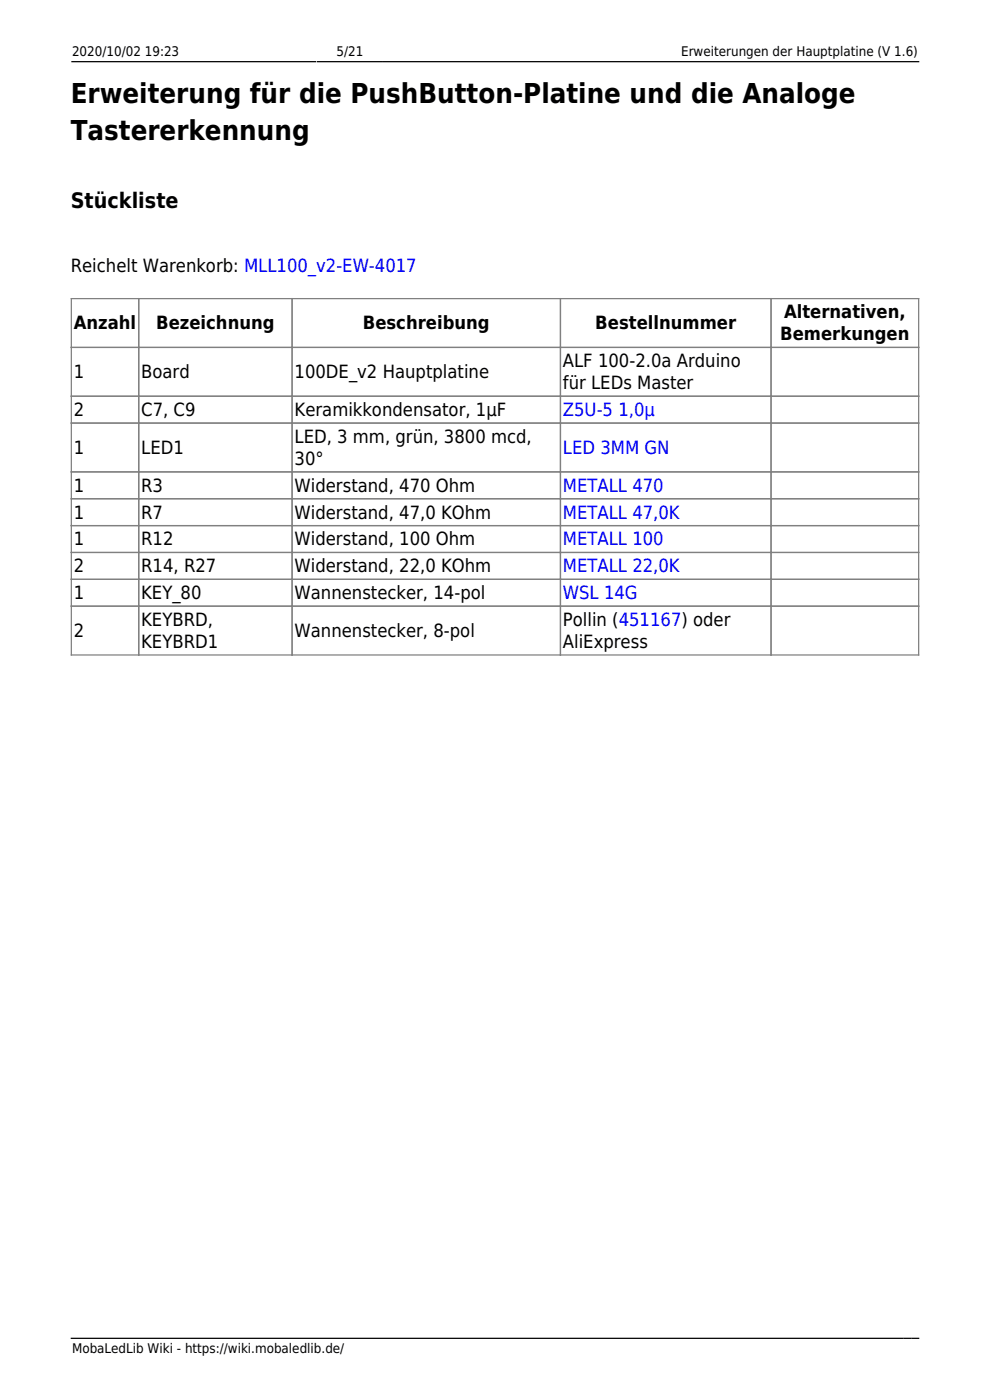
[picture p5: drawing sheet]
<svg xmlns="http://www.w3.org/2000/svg" width="210mm" height="297mm" viewBox="0 0 210 297" stroke-linecap="round" stroke-linejoin="round" font-family="sans-serif">
<defs><g id="words">
<g font-size="5.8">
<text x="15" y="21.9">Erweiterung für die PushButton-Platine und die Analoge</text>
<text x="15" y="29.6">Tastererkennung</text>
</g>
<text font-size="4.5" x="15" y="44.2">Stückliste</text>
<g font-size="3.9">
<text x="15" y="57.6">Reichelt Warenkorb: MLL100_v2-EW-4017</text>
<text x="15.7" y="69.9">Anzahl</text>
<text x="33.1" y="69.9">Bezeichnung</text>
<text x="77" y="69.9">Beschreibung</text>
<text x="126.3" y="69.9">Bestellnummer</text>
<text x="166.3" y="67.5">Alternativen,</text>
<text x="119.4" y="77.9">ALF 100-2.0a Arduino</text>
<text x="165.5" y="72.2">Bemerkungen</text>
<text x="15.7" y="80.2">1</text>
<text x="29.9" y="80.2">Board</text>
<text x="62.5" y="80.2">100DE_v2 Hauptplatine</text>
<text x="119.4" y="82.6">für LEDs Master</text>
<text x="15.7" y="88.2">2</text>
<text x="29.9" y="88.2">C7, C9</text>
<text x="62.5" y="88.2">Keramikkondensator, 1µF</text>
<text x="62.5" y="93.9">LED, 3 mm, grün, 3800 mcd,</text>
<text x="15.7" y="96.3">1</text>
<text x="29.9" y="96.3">LED1</text>
<text x="62.5" y="98.6">30°</text>
<text x="15.7" y="104.3">1</text>
<text x="29.9" y="104.3">R3</text>
<text x="62.5" y="104.3">Widerstand, 470 Ohm</text>
<text x="15.7" y="110">1</text>
<text x="29.9" y="110">R7</text>
<text x="62.5" y="110">Widerstand, 47,0 KOhm</text>
<text x="15.7" y="115.7">1</text>
<text x="29.9" y="115.7">R12</text>
<text x="62.5" y="115.7">Widerstand, 100 Ohm</text>
<text x="15.7" y="121.4">2</text>
<text x="29.9" y="121.4">R14, R27</text>
<text x="62.5" y="121.4">Widerstand, 22,0 KOhm</text>
<text x="15.7" y="127.1">1</text>
<text x="29.9" y="127.1">KEY_80</text>
<text x="62.5" y="127.1">Wannenstecker, 14-pol</text>
<text x="15.7" y="135.1">2</text>
<text x="29.9" y="132.8">KEYBRD,</text>
<text x="29.9" y="137.4">KEYBRD1</text>
<text x="62.5" y="135.1">Wannenstecker, 8-pol</text>
<text x="119.4" y="132.8">Pollin (451167) oder</text>
<text x="119.4" y="137.4">AliExpress</text>
</g>
<g font-size="3.9" fill="#00f">
<text x="119.4" y="88.2">Z5U-5 1,0µ</text>
<text x="119.4" y="96.3">LED 3MM GN</text>
<text x="119.4" y="104.3">METALL 470</text>
<text x="119.4" y="110">METALL 47,0K</text>
<text x="119.4" y="115.7">METALL 100</text>
<text x="119.4" y="121.4">METALL 22,0K</text>
<text x="119.4" y="127.1">WSL 14G</text>
</g>
<g font-size="2.8">
<text x="15.3" y="12">2020/10/02 19:23</text>
<text x="71.4" y="12">5/21</text>
<text x="144.5" y="12">Erweiterungen der Hauptplatine (V 1.6)</text>
<text x="15.3" y="287">MobaLedLib Wiki - https://wiki.mobaledlib.de/</text>
</g>
</g></defs>
<path d="M15.1 13.1h52M67.3 13.1h13.8M81.4 13.1h113.5M15.1 283.9h176.4M191.7 283.9h1.5M193.4 283.9h1.5" fill="none" stroke="#000" stroke-width=".26"/>
<g fill="none" stroke="#808080" stroke-width=".26">
<path d="M15.1 63.3h179.8v75.6h-179.8zM15.1 73.7h179.8M29.4 63.3v75.6M62 63.3v75.6M118.9 63.3v75.6M163.6 63.3v75.6M15.1 84.1h179.8M15.1 89.8h179.8M15.1 100.1h179.8M15.1 105.8h179.8M15.1 111.5h179.8M15.1 117.2h179.8"/>
<path d="M15.1 122.9h179.8M15.1 128.6h179.8"/>
</g>
<use href="#words"/>
</svg>
